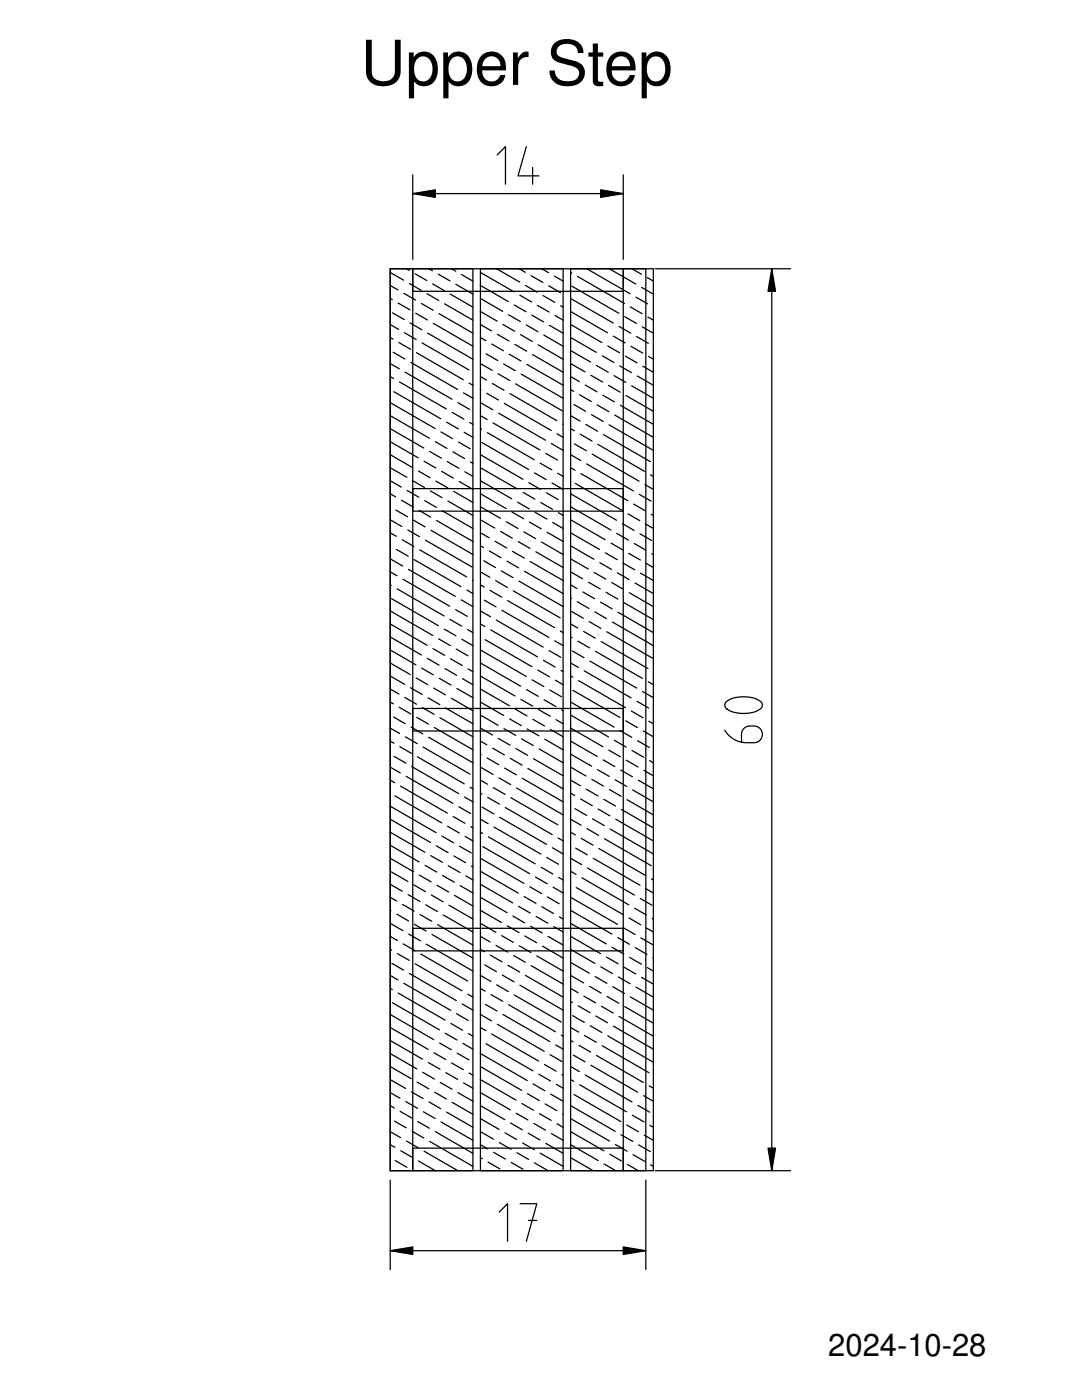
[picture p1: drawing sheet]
<svg xmlns="http://www.w3.org/2000/svg" width="216mm" height="279mm" viewBox="0 0 216 279" stroke-linecap="round" stroke-linejoin="round" font-family="sans-serif">
<defs><g id="words">
<text font-size="12.3" x="72" y="16.9">Upper Step</text>
<text font-size="6.2" x="165.3" y="270.7">2024-10-28</text>
</g></defs>
<g fill="none" stroke="#000" stroke-width=".25">
<path d="M82.4 34.9v16.9M82.4 38.6h42M99.2 30.9l1.7-1.6v7.5M105 29.3l-1.6 5.8h4.1M106.3 33.4v3.4M124.4 34.9v16.9M77.9 53.6h52.5v180h-52.5zM77.9 59.6l.4 .2M77.9 57l1.5 .9M77.9 54.4l2.6 1.5M80.6 58.5l2.3 1.4M81.1 53.6l.6 .4"/>
<path d="M81.7 56.6l2.3 1.3M82.4 53.6v180M82.4 58.1h42M82.8 54.6l2.4 1.4M85.2 58.6l2.3 1.4M85.6 53.6l.7 .4M86.3 56.7l2.4 1.3M87.5 54.7l2.3 1.4M89.8 58.7l4.6 2.6M90.1 53.6l.8 .5M91 56.7l3.4 2M92.1 54.8l2.3 1.3"/>
<path d="M94.4 53.6v180M95.9 53.6v180M95.9 59.6l4.4 2.5M95.9 57l5.5 3.2M95.9 54.4l6.7 3.8M99.1 53.6l4.6 2.7M103.6 53.6l1.2 .7M103.7 58.9l2.4 1.4M104.9 57l2.3 1.3M106 55l2.3 1.4M108.1 53.6l1.3 .8M108.4 59l2.3 1.3"/>
<path d="M109.5 57l2.3 1.4M110.6 55.1l1.8 1M112.4 53.6v180M113.9 53.6v180M113.9 59.6l8.5 4.9M113.9 54.4l.2 .1M114.1 57.1l9.4 5.4M115.3 55.2l9.3 5.4M117.1 53.6l8.6 5M121.6 53.6l5.3 3.1M124.4 53.6v180M126.1 53.6l1.9 1.1"/>
<path d="M126.9 59.3l2.3 1.3M128 57.4l2.4 1.3M128.9 53.6v180M129.1 55.4l1.3 .7M130.7 53.6h27M154 53.6v180M77.9 75.2l.6 .3M77.9 72.6l1.8 1M77.9 67.4l.5 .3M77.9 64.8l1.6 .9M78.3 62.4l2.4 1.4M78.5 70.3l2.3 1.4"/>
<path d="M78.6 78.2l9.3 5.4M79.4 60.5l2.4 1.3M79.6 68.4l2.3 1.3M79.7 76.2l9.4 5.4M80.7 66.4l2.3 1.4M80.8 74.3l9.4 5.4M81.8 64.5l2.4 1.3M82 72.3l9.3 5.4M83 62.5l2.3 1.4M83.1 70.4l9.3 5.4M84.1 60.6l2.3 1.3M84.2 68.4l9.4 5.4"/>
<path d="M85.3 66.5l9.1 5.2M86.5 64.5l7.9 4.6M87.6 62.6l6.8 3.9M88.7 60.6l5.7 3.3M92.5 78.4l1.9 1.1M93.6 76.5l.8 .4M95.9 77.8h.1M95.9 75.2l1.2 .7M95.9 72.6l2.3 1.3M95.9 67.4l1 .6M95.9 64.8l2.2 1.2M95.9 62.2l3.3 1.9"/>
<path d="M97 70.6l2.3 1.4M97.1 78.5l2.4 1.3M98.1 68.7l2.3 1.3M98.2 76.5l2.4 1.4M99.2 66.7l2.4 1.4M99.4 74.6l2.3 1.3M100.4 64.8l2.3 1.3M100.5 72.6l2.3 1.4M101.5 62.8l2.3 1.4M101.6 70.7l2.4 1.3M101.8 78.6l9.3 5.4M102.6 60.9l2.3 1.3"/>
<path d="M102.7 68.7l2.4 1.4M102.9 76.6l9.3 5.4M103.9 66.8l2.3 1.3M104 74.7l8.4 4.8M105 64.8l2.3 1.4M105.1 72.7l7.3 4.2M106.1 62.9l2.4 1.3M106.3 70.8l6.1 3.5M107.2 60.9l2.4 1.4M107.4 68.8l5 2.9M108.5 66.9l3.9 2.2M109.6 64.9l2.8 1.6"/>
<path d="M110.8 63l1.6 .9M111.9 61l.5 .3M113.9 70l4 2.3M113.9 67.4l5.1 2.9M113.9 75.2l1.7 1M113.9 72.6l2.8 1.6M113.9 64.8l6.2 3.6M113.9 62.2l7.3 4.2M113.9 77.8l.6 .3M115.6 78.8l2.4 1.3M116.8 76.8l2.3 1.4M117.9 74.9l2.3 1.3"/>
<path d="M119 72.9l2.4 1.4M120.1 71l2.4 1.3M120.3 78.9l2.3 1.3M121.3 69l2.3 1.4M121.4 76.9l2.3 1.4M122.4 67.1l2.3 1.3M122.5 75l2.4 1.3M123.5 65.1l2.4 1.4M123.7 73l2.3 1.4M124.6 63.2l2.4 1.3M124.8 71.1l2.3 1.3M124.9 78.9l5.5 3.2"/>
<path d="M125.8 61.2l2.3 1.4M125.9 69.1l2.3 1.4M126 77l4.4 2.5M127 67.2l2.4 1.3M127.2 75l3.2 1.9M128.2 65.2l2.2 1.3M128.3 73.1l2.1 1.2M129.3 63.3l1.1 .6M129.4 71.1l1 .6M77.9 98.5l1 .7M77.9 95.9l2.2 1.3M77.9 93.3l3.3 2"/>
<path d="M77.9 90.7l4.4 2.6M77.9 88.1l5.5 3.3M77.9 85.5l6.7 3.9M77.9 82.9l7.8 4.6M77.9 80.4l8.9 5.1M80.1 99.8l2.3 1.4M81.2 97.9l2.4 1.3M82.4 95.9l2.3 1.4M82.4 97.5h42M83.5 94l2.3 1.3M84.6 92l2.3 1.4M84.7 99.9l2.4 1.4"/>
<path d="M85.7 90.1l2.4 1.3M85.9 98l2.3 1.3M86.9 88.1l2.3 1.4M87 96l2.3 1.4M88 86.2l2.3 1.3M88.1 94.1l2.4 1.3M89.1 84.2l2.3 1.4M89.2 92.1l2.4 1.4M89.4 100l5 2.9M90.2 82.3l2.4 1.3M90.4 90.2l2.3 1.3M90.5 98l3.9 2.3"/>
<path d="M91.4 80.4l2.3 1.3M91.5 88.2l2.3 1.4M91.6 96.1l2.8 1.6M92.6 86.3l1.8 1M92.8 94.1l1.6 1M93.7 84.3l.7 .4M93.9 92.2l.5 .3M95.9 98.5l5.1 3M95.9 95.9l6.2 3.6M95.9 93.3l7.3 4.3M95.9 85.5l.2 .2M95.9 82.9l1.3 .8"/>
<path d="M95.9 90.7l8.5 4.9M96 80.4l2.3 1.4M96.1 88.3l9.4 5.4M97.3 86.3l9.3 5.4M98.4 84.4l9.3 5.4M99.5 82.5l9.4 5.4M100.6 80.5l9.4 5.4M104.4 98.3l2.3 1.3M105.5 96.3l2.4 1.4M106.6 94.4l2.4 1.3M107.8 92.4l2.3 1.4M108.9 90.5l2.3 1.3"/>
<path d="M109 98.3l2.4 1.4M110 88.5l2.4 1.4M110.2 96.4l2.2 1.3M111.1 86.6l1.3 .7M111.3 94.4l1.1 .7M112.3 84.6l.1 .1M113.9 98.5l9.1 5.3M113.9 93.3l.8 .6M113.9 90.7l2 1.2M113.9 85.5l.7 .5M113.9 82.9l1.8 1.1M114.5 80.7l2.4 1.4"/>
<path d="M114.7 88.6l2.3 1.4M114.8 96.5l9.3 5.4M115.8 86.7l2.3 1.3M115.9 94.5l9.4 5.4M116.9 84.7l2.3 1.4M117 92.6l9.4 5.4M118 82.8l2.4 1.3M118.2 90.6l9.3 5.4M119.2 80.8l2.3 1.4M119.3 88.7l9.3 5.4M120.4 86.7l9.4 5.4M121.5 84.8l8.9 5.1"/>
<path d="M122.7 82.8l7.7 4.5M123.8 80.9l6.6 3.8M127.6 98.7l2.3 1.3M128.7 96.7l1.7 1M129.8 94.8l.6 .3M77.9 116.7l.2 .2M77.9 114.1l1.3 .8M77.9 108.9v.1M77.9 106.3l1.2 .7M77.9 103.7l2.3 1.4M78 111.6l2.3 1.4M78.1 119.5l9.4 5.4"/>
<path d="M79 101.8l2.3 1.3M79.1 109.7l2.4 1.3M79.3 117.5l9.3 5.4M80.2 107.7l2.4 1.4M80.4 115.6l9.3 5.4M81.4 105.8l2.3 1.3M81.5 113.6l9.4 5.4M82.4 102h42M82.5 103.8l2.3 1.4M82.6 111.7l9.4 5.4M83.6 101.9l2.4 1.3M83.8 109.7l9.3 5.4"/>
<path d="M84.9 107.8l9.3 5.4M86 105.8l8.4 4.9M87.1 103.9l7.3 4.2M88.3 101.9l6.1 3.6M92 119.7l2.4 1.4M93.1 117.8l1.3 .7M94.3 115.8l.1 .1M95.9 116.7l.7 .5M95.9 114.1l1.8 1.1M95.9 108.9l.6 .4M95.9 106.3l1.7 1M95.9 103.7l2.8 1.7"/>
<path d="M95.9 101.1l4 2.3M96.5 111.9l2.4 1.4M96.7 119.8l2.3 1.3M97.6 110l2.4 1.3M97.8 117.8l2.3 1.4M98.8 108l2.3 1.4M98.9 115.9l2.3 1.3M99.9 106.1l2.3 1.3M100 113.9l2.4 1.4M101 104.1l2.4 1.4M101.2 112l2.3 1.3M101.3 119.9l9.3 5.4"/>
<path d="M102.1 102.2l2.4 1.3M102.3 110l2.3 1.4M102.4 117.9l9.4 5.4M103.3 100.2l2.3 1.4M103.4 108.1l2.3 1.3M103.5 116l8.9 5.1M104.5 106.1l2.4 1.4M104.7 114l7.7 4.5M105.7 104.2l2.3 1.3M105.8 112.1l6.6 3.8M106.8 102.2l2.3 1.4M106.9 110.1l5.5 3.2"/>
<path d="M107.9 100.3l2.3 1.3M108 108.2l4.4 2.5M109.2 106.2l3.2 1.9M110.3 104.3l2.1 1.2M111.4 102.3l1 .6M113.9 119.3l.1 .1M113.9 116.7l1.2 .8M113.9 114.1l2.4 1.4M113.9 111.5l3.5 2.1M113.9 108.9l4.6 2.7M113.9 103.7l6.9 4M113.9 101.1l8 4.7"/>
<path d="M113.9 106.3l5.7 3.4M116.3 118.1l2.3 1.4M117.4 116.2l2.4 1.3M118.6 114.2l2.3 1.4M119.7 112.3l2.3 1.3M120.8 110.3l2.3 1.4M120.9 118.2l2.4 1.4M121.9 108.4l2.4 1.3M122.1 116.3l2.3 1.3M123.1 106.4l2.3 1.4M123.2 114.3l2.3 1.4M124.2 104.5l2.3 1.3"/>
<path d="M124.3 112.4l2.4 1.3M125.3 102.5l2.3 1.4M125.4 110.4l2.4 1.4M125.6 118.3l4.8 2.8M126.4 100.6l2.4 1.4M126.6 108.5l2.3 1.3M126.7 116.3l3.7 2.2M127.7 106.5l2.3 1.4M127.8 114.4l2.6 1.5M128.8 104.6l1.6 .9M128.9 112.4l1.5 .9M129.9 102.6l.5 .3"/>
<path d="M130.1 110.5l.3 .2M77.9 137.5l1.7 1M77.9 134.9l2.8 1.7M77.9 132.3l4 2.3M77.9 129.7l5.1 3M77.9 127.1l6.2 3.6M77.9 124.5l7.3 4.3M77.9 121.9l8.5 4.9M80.8 139.2l2.3 1.3M81.9 137.2l2.3 1.4M83 135.3l2.4 1.3M84.1 133.3l2.4 1.4"/>
<path d="M85.3 131.4l2.3 1.3M85.4 139.3l2.3 1.3M86.4 129.4l2.3 1.4M86.5 137.3l2.4 1.4M87.5 127.5l2.4 1.3M87.7 135.4l2.3 1.3M88.6 125.5l2.4 1.4M88.8 133.4l2.3 1.4M89.8 123.6l2.3 1.4M89.9 131.5l2.3 1.3M90 139.3l4.4 2.5M90.9 121.7l2.3 1.3"/>
<path d="M91 129.5l2.4 1.4M91.2 137.4l3.2 1.8M92.2 127.6l2.2 1.2M92.3 135.4l2.1 1.2M93.3 125.6l1.1 .7M93.4 133.5l1 .5M95.9 137.5l5.7 3.3M95.9 134.9l6.9 4M95.9 132.3l8 4.6M95.9 129.7l9.1 5.3M95.9 124.5l.8 .5M95.9 121.9l2 1.2"/>
<path d="M96.8 127.7l9.3 5.4M97.9 125.7l9.4 5.4M99 123.8l9.4 5.4M100.2 121.8l9.3 5.4M103.9 139.6l2.4 1.3M105.1 137.6l2.3 1.4M106.2 135.7l2.3 1.3M107.3 133.7l2.3 1.4M108.4 131.8l2.4 1.3M108.6 139.6l2.3 1.4M109.6 129.8l2.3 1.4M109.7 137.7l2.3 1.3"/>
<path d="M110.7 127.9l1.7 .9M110.8 135.8l1.6 .8M111.8 125.9l.6 .4M111.9 133.8l.5 .2M113.9 134.9l.4 .3M113.9 127.1l.2 .2M113.9 124.5l1.4 .8M113.9 132.3l1.5 .9M114.1 122l2.3 1.4M114.2 129.9l2.3 1.4M114.3 137.8l9.4 5.4M115.2 120.1l2.3 1.3"/>
<path d="M115.3 128l2.4 1.3M115.4 135.8l9.4 5.4M116.4 126l2.4 1.4M116.6 133.9l9.3 5.4M117.6 124.1l2.3 1.3M117.7 131.9l9.4 5.4M118.7 122.1l2.3 1.4M118.8 130l9.4 5.4M119.8 120.2l2.4 1.3M119.9 128l9.4 5.4M121.1 126.1l9.3 5.3M122.2 124.1l8.2 4.7"/>
<path d="M123.3 122.2l7.1 4.1M124.4 120.2l6 3.5M127.1 140l2.3 1.3M128.2 138l2.2 1.2M129.3 136.1l1.1 .5M77.9 155.7l.8 .5M77.9 153.1l2 1.2M77.9 147.9l.7 .4M77.9 145.3l1.8 1.1M77.9 140.1l.6 .4M78.5 143.1l2.4 1.3M78.7 151l2.3 1.3"/>
<path d="M78.8 158.8l9.3 5.4M79.6 141.1l2.4 1.4M79.8 149l2.3 1.4M79.9 156.9l9.4 5.4M80.9 147.1l2.3 1.3M81 154.9l9.4 5.4M82 145.1l2.4 1.4M82.2 153l9.3 5.4M82.4 145.9h42M82.4 141.4h42M83.2 143.2l2.3 1.3M83.3 151l9.3 5.4"/>
<path d="M84.3 141.2l2.3 1.4M84.4 149.1l9.4 5.4M85.5 147.1l8.9 5.1M86.7 145.2l7.7 4.4M87.8 143.2l6.6 3.8M88.9 141.3l5.5 3.1M92.7 159.1l1.7 .9M93.8 157.1l.6 .3M95.9 158.3l.2 .2M95.9 155.7l1.4 .8M95.9 150.5l.1 .1M95.9 147.9l1.2 .7"/>
<path d="M95.9 142.7l3.5 2M95.9 140.1l4.6 2.7M95.9 145.3l2.4 1.4M96.1 153.2l2.3 1.4M97.2 151.3l2.3 1.3M97.3 159.1l2.4 1.4M98.3 149.3l2.3 1.4M98.4 157.2l2.4 1.3M99.4 147.4l2.4 1.3M99.6 155.2l2.3 1.4M100.6 145.4l2.3 1.4M100.7 153.3l2.3 1.3"/>
<path d="M101.7 143.5l2.3 1.3M101.8 151.3l2.4 1.4M101.9 159.2l9.4 5.4M102.8 141.5l2.3 1.4M102.9 149.4l2.4 1.3M103.1 157.3l9.3 5.3M104.1 147.4l2.3 1.4M104.2 155.3l8.2 4.7M105.2 145.5l2.3 1.3M105.3 153.4l7.1 4M106.3 143.5l2.4 1.4M106.4 151.4l6 3.4"/>
<path d="M107.4 141.6l2.4 1.3M107.6 149.5l4.8 2.7M108.7 147.5l3.7 2.1M109.8 145.6l2.6 1.4M110.9 143.6l1.5 .8M112.1 141.7l.3 .1M113.9 153.1l3 1.8M113.9 150.5l4.2 2.4M113.9 147.9l5.3 3.1M113.9 145.3l6.4 3.7M113.9 142.7l7.5 4.4M113.9 140.1l8.7 5"/>
<path d="M113.9 158.3l.8 .5M113.9 155.7l1.9 1.1M115.8 159.4l2.4 1.4M117 157.5l2.3 1.3M118.1 155.5l2.3 1.4M119.2 153.6l2.4 1.3M120.3 151.6l2.4 1.4M120.5 159.5l2.3 1.4M121.5 149.7l2.3 1.3M121.6 157.6l2.3 1.3M122.6 147.7l2.3 1.4M122.7 155.6l2.4 1.4"/>
<path d="M123.7 145.8l2.4 1.3M123.9 153.7l2.3 1.3M124.8 143.9l2.4 1.3M125 151.7l2.3 1.4M125.1 159.6l5.3 3M126 141.9l2.3 1.4M126.1 149.8l2.3 1.3M126.2 157.6l4.2 2.4M127.2 147.8l2.4 1.4M127.4 155.7l3 1.7M128.4 145.9l2 1.1M128.5 153.7l1.9 1.1"/>
<path d="M129.5 143.9l.9 .5M129.6 151.8l.8 .4M144.6 145.7a5 5 0 0 0 4.4 2.5h1.5a1.67 1.67 0 0 0 1.6-1.6 1.67 1.67 0 0 0-1.6-1.7h-.9a1.67 1.67 0 0 0-1.6 1.7v1.5M144.9 140.1a6.4 6.4 0 0 1 7 .1 1.03 1.03 0 0 1-.6 1.6 6.5 6.5 0 0 1-6.5-.5l-.2-.6zM77.9 179.1l1.2 .7M77.9 176.5l2.4 1.4M77.9 173.9l3.5 2M77.9 171.3l4.6 2.7M77.9 168.7l5.7 3.3M77.9 166.1l6.9 4M77.9 163.5l8 4.6M77.9 160.9l9.1 5.3"/>
<path d="M81.4 178.5l2.4 1.4M82.6 176.6l2.3 1.3M83.7 174.6l2.3 1.4M84.8 172.7l2.3 1.3M85.9 170.7l2.4 1.4M86.1 178.6l2.3 1.4M87.1 168.8l2.3 1.4M87.2 176.7l2.3 1.3M88.2 166.9l2.3 1.3M88.3 174.7l2.4 1.4M89.3 164.9l2.3 1.4M89.4 172.8l2.4 1.3"/>
<path d="M90.4 163l2.4 1.3M90.6 170.8l2.3 1.4M90.7 178.7l3.7 2.1M91.6 161l2.3 1.4M91.7 168.9l2.3 1.3M91.8 176.7l2.6 1.5M92.8 166.9l1.6 .9M92.9 174.8l1.5 .8M93.9 165l.5 .2M94.1 172.9l.3 .1M95.9 179.1l5.3 3M95.9 176.5l6.4 3.7"/>
<path d="M95.9 171.3l8.7 5M95.9 166.1l.4 .2M95.9 163.5l1.5 .9M95.9 173.9l7.5 4.4M96.2 161.1l2.3 1.3M96.3 169l9.4 5.4M97.4 167l9.4 5.4M98.6 165.1l9.3 5.4M99.7 163.1l9.4 5.4M100.8 161.2l9.4 5.4M104.6 178.9l2.3 1.4M105.7 177l2.4 1.3"/>
<path d="M106.8 175l2.4 1.4M108 173.1l2.3 1.3M109.1 171.1l2.3 1.4M109.2 179l2.4 1.4M110.2 169.2l2.2 1.2M110.4 177.1l2 1.1M111.3 167.2l1.1 .6M111.5 175.1l.9 .5M113.9 179.1l9.3 5.4M113.9 173.9l1 .6M113.9 171.3l2.2 1.3M113.9 166.1l.9 .5"/>
<path d="M113.9 163.5l2 1.2M114.7 161.4l2.4 1.3M114.9 169.3l2.3 1.3M115 177.1l9.3 5.4M116 167.3l2.3 1.4M116.1 175.2l9.4 5.4M117.1 165.4l2.3 1.3M117.2 173.2l9.4 5.4M118.2 163.4l2.4 1.4M118.4 171.3l9.3 5.4M119.4 161.5l2.3 1.3M119.5 169.3l9.3 5.4"/>
<path d="M120.6 167.4l9.4 5.4M121.7 165.4l8.7 5M122.9 163.5l7.5 4.3M124 161.5l6.4 3.7M127.8 179.3l2.3 1.4M128.9 177.4l1.5 .8M130 175.4l.4 .2M77.9 197.3l.4 .2M77.9 194.7l1.5 .9M77.9 189.5l.2 .1M77.9 186.9l1.4 .8M77.9 181.7l.1 .1"/>
<path d="M78.1 184.4l2.3 1.3M78.2 192.3l2.3 1.3M79.2 182.4l2.3 1.4M79.3 190.3l2.4 1.4M79.4 198.2l9.4 5.4M80.3 180.5l2.3 1.3M80.4 188.4l2.4 1.3M80.6 196.2l9.3 5.4M81.6 186.4l2.3 1.4M81.7 194.3l9.4 5.4M82.4 189.8h42M82.4 185.3h42"/>
<path d="M82.7 184.5l2.3 1.3M82.8 192.3l9.4 5.4M83.8 182.5l2.4 1.4M83.9 190.4l9.4 5.4M84.9 180.6l2.4 1.3M85.1 188.4l9.3 5.4M86.2 186.5l8.2 4.7M87.3 184.5l7.1 4.1M88.4 182.6l6 3.4M89.6 180.6l4.8 2.8M93.3 198.4l1.1 .6M95.9 197.3l.9 .5"/>
<path d="M95.9 194.7l2 1.2M95.9 189.5l.8 .4M95.9 186.9l1.9 1.1M95.9 184.3l3 1.7M95.9 181.7l4.2 2.4M96.7 192.6l2.4 1.3M97.8 190.6l2.4 1.4M98 198.5l2.3 1.3M99 188.7l2.3 1.3M99.1 196.5l2.3 1.4M100.1 186.7l2.3 1.4M100.2 194.6l2.4 1.3"/>
<path d="M101.2 184.8l2.4 1.3M101.4 192.6l2.3 1.4M102.3 182.8l2.4 1.4M102.5 190.7l2.3 1.3M102.6 198.6l9.4 5.4M103.5 180.9l2.3 1.3M103.6 188.7l2.3 1.4M103.7 196.6l8.7 5M104.7 186.8l2.4 1.3M104.9 194.7l7.5 4.3M105.9 184.8l2.3 1.4M106 192.7l6.4 3.7"/>
<path d="M107 182.9l2.3 1.3M107.1 190.8l5.3 3M108.1 181l2.3 1.3M108.2 188.8l4.2 2.4M109.4 186.9l3 1.7M110.5 184.9l1.9 1.1M111.6 183l.8 .4M113.9 199.9l.3 .2M113.9 197.3l1.4 .8M113.9 194.7l2.6 1.5M113.9 192.1l3.7 2.1M113.9 181.7l8.2 4.7"/>
<path d="M113.9 186.9l5.9 3.4M113.9 184.3l7.1 4.1M113.9 189.5l4.8 2.8M116.5 198.8l2.3 1.3M117.6 196.8l2.4 1.4M118.8 194.9l2.3 1.3M119.9 192.9l2.3 1.4M121 191l2.3 1.3M121.1 198.9l2.4 1.3M122.1 189.1l2.4 1.3M122.3 196.9l2.3 1.4M123.3 187.1l2.3 1.4"/>
<path d="M123.4 195l2.3 1.3M124.4 185.2l2.3 1.3M124.5 193l2.4 1.4M125.5 183.2l2.3 1.4M125.6 191.1l2.4 1.3M125.8 198.9l4.6 2.7M126.6 181.3l2.4 1.3M126.8 189.1l2.3 1.4M126.9 197l3.5 2M127.9 187.2l2.3 1.3M128 195l2.4 1.4M129 185.2l1.4 .8"/>
<path d="M129.1 193.1l1.3 .7M130.1 183.3l.3 .1M130.3 191.2h.1M77.9 218l1.9 1.2M77.9 215.5l3 1.7M77.9 212.9l4.2 2.4M77.9 210.3l5.3 3M77.9 207.7l6.4 3.7M77.9 205.1l7.5 4.3M77.9 202.5l8.7 5M78.3 200.1l9.4 5.4M81 219.8l2.3 1.4"/>
<path d="M82.1 217.9l2.3 1.3M83.2 215.9l2.4 1.4M84.3 214l2.4 1.3M85.5 212.1l2.3 1.3M85.6 219.9l2.3 1.4M86.6 210.1l2.3 1.4M86.7 218l2.4 1.3M87.7 208.2l2.4 1.3M87.9 216l2.3 1.4M88.8 206.2l2.4 1.4M89 214.1l2.3 1.3M90 204.3l2.3 1.3"/>
<path d="M90.1 212.1l2.3 1.4M90.2 220l4.2 2.4M91.1 202.3l2.3 1.4M91.2 210.2l2.4 1.3M91.4 218l3 1.8M92.2 200.4l2.2 1.2M92.4 208.2l2 1.2M92.5 216.1l1.9 1.1M93.5 206.3l.9 .5M93.6 214.2l.8 .4M95.9 218l5.9 3.5M95.9 215.5l7.1 4.1"/>
<path d="M95.9 212.9l8.2 4.7M95.9 210.3l9.3 5.4M95.9 205.1l1 .6M95.9 202.5l2.2 1.2M96.9 200.4l2.3 1.4M97 208.3l9.3 5.4M98.1 206.4l9.4 5.4M99.2 204.4l9.4 5.4M100.4 202.5l9.3 5.4M101.5 200.5l9.3 5.4M105.3 218.3l2.3 1.3M106.4 216.3l2.3 1.4"/>
<path d="M107.5 214.4l2.3 1.3M108.6 212.4l2.4 1.4M109.8 210.5l2.3 1.3M109.9 218.4l2.3 1.3M110.9 208.5l1.5 .9M111 216.4l1.4 .8M112 206.6l.4 .2M112.1 214.5l.3 .1M113.9 207.7l.4 .2M113.9 205.1l1.6 .9M113.9 215.5l.6 .3M113.9 212.9l1.7 1"/>
<path d="M114.3 202.7l2.3 1.3M114.4 210.6l2.3 1.3M114.5 218.4l9.4 5.4M115.4 200.7l2.3 1.4M115.5 208.6l2.4 1.4M115.6 216.5l9.4 5.4M116.6 206.7l2.4 1.3M116.8 214.5l9.3 5.4M117.8 204.7l2.3 1.4M117.9 212.6l9.4 5.4M118.9 202.8l2.3 1.3M119 210.6l9.4 5.4"/>
<path d="M120 200.8l2.4 1.4M120.1 208.7l9.4 5.4M121.3 206.7l9.1 5.3M122.4 204.8l8 4.6M123.5 202.8l6.9 4M124.6 200.9l5.8 3.3M128.4 218.7l2 1.1M129.5 216.7l.9 .5M77.9 235.5v17.9M77.9 228.4l.9 .6M77.9 225.8l2 1.2M77.9 220.6l.8 .5"/>
<path d="M78.7 223.7l2.4 1.4M78.9 231.6l2.3 1.4M79.8 221.8l2.4 1.3M80 229.7l2.3 1.3M81.1 227.7l2.3 1.4M82.2 225.8l2.4 1.3M82.4 229.1h42M83.4 223.8l2.3 1.4M83.5 231.7l3.4 1.9M84.5 221.9l2.3 1.3M84.6 229.7l6.8 3.9M85.7 227.8l8.7 5"/>
<path d="M86.9 225.8l7.5 4.4M88 223.9l6.4 3.7M89.1 221.9l5.3 3.1M95.9 231l.3 .2M95.9 225.8l2.6 1.5M95.9 223.2l3.7 2.2M95.9 220.6l4.8 2.8M95.9 228.4l1.4 .9M97.4 231.9l2.3 1.4M98.5 230l2.3 1.3M99.6 228l2.4 1.4M100.8 226.1l2.3 1.3"/>
<path d="M101.9 224.1l2.3 1.4M102 232l2.4 1.3M103 222.2l2.3 1.3M103.1 230l2.4 1.4M104.1 220.2l2.4 1.4M104.3 228.1l2.3 1.3M105.4 226.1l2.3 1.4M106.5 224.2l2.4 1.4M106.6 232.1l2.8 1.5M107.6 222.3l2.4 1.3M107.8 230.1l4.6 2.7M108.8 220.3l2.3 1.4"/>
<path d="M108.9 228.2l3.5 2M110 226.2l2.4 1.4M111.1 224.3l1.3 .7M112.3 222.3l.1 .1M113.9 231l4.4 2.6M113.9 228.4l5.5 3.2M113.9 225.8l6.6 3.9M113.9 223.2l7.7 4.5M113.9 220.6l8.9 5.2M120.5 232.3l2.4 1.3M121.7 230.4l2.3 1.3M122.8 228.4l2.3 1.4"/>
<path d="M123.9 226.5l2.4 1.3M125 224.5l2.4 1.4M125.2 232.4l2.2 1.2M126.2 222.6l2.3 1.3M126.3 230.4l2.3 1.4M127.3 220.6l2.3 1.4M127.4 228.5l2.4 1.3M128.6 226.5l1.8 1.1M128.9 235.5v17.9M129.7 224.6l.7 .4M129.8 232.5l.6 .3M130.7 233.6h27"/>
<path d="M77.9 249.6h51M99.6 241.9l1.7-1.7v7.5M103.8 240.2h3.3l-2.1 7.5M105.4 243.6h1.7"/>
</g>
<path d="M82.4 38.6l4.5-.7v1.5zM119.9 37.9l4.5 .7-4.5 .8zM154 53.6l.7 4.5h-1.5zM153.2 229.1h1.5l-.7 4.5zM77.9 249.6l4.5-.7v1.5zM124.4 248.9l4.5 .7-4.5 .8z" fill="#000"/>
<path d="M82.4 38.6l4.5-.7v1.5zM119.9 37.9l4.5 .7-4.5 .8zM154 53.6l.7 4.5h-1.5zM153.2 229.1h1.5l-.7 4.5zM77.9 249.6l4.5-.7v1.5zM124.4 248.9l4.5 .7-4.5 .8z" fill="#000" stroke="#000" stroke-width=".25"/>
<use href="#words"/>
</svg>
